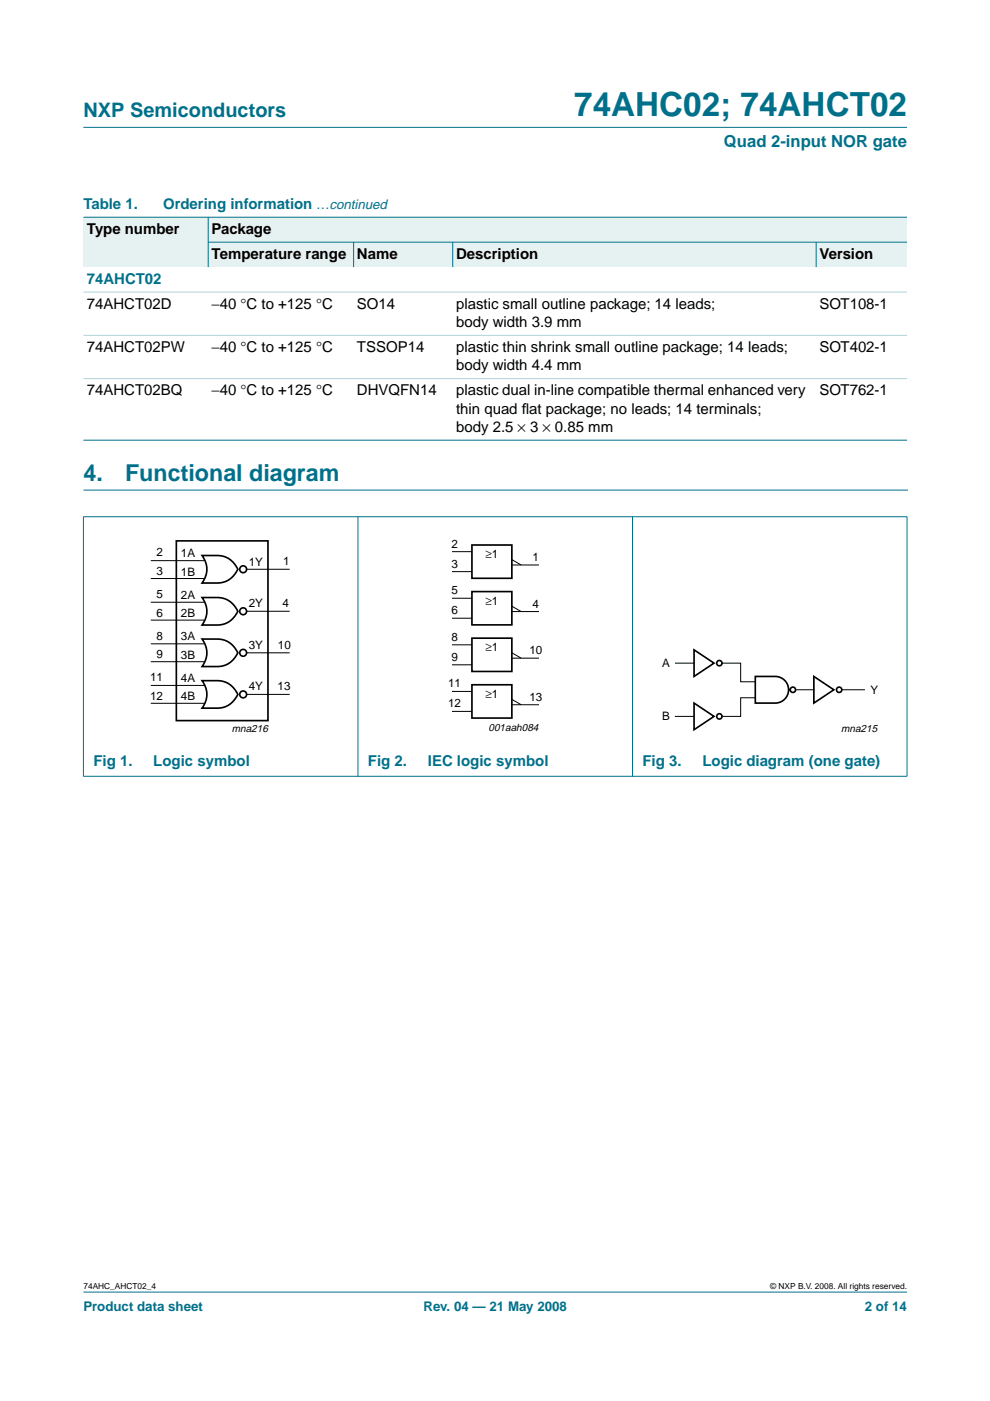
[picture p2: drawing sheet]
<svg xmlns="http://www.w3.org/2000/svg" width="210mm" height="297mm" viewBox="0 0 210 297" stroke-linecap="round" stroke-linejoin="round" font-family="sans-serif">
<defs><g id="words">
<text font-size="7.1" fill="#00708a" x="121.7" y="24.7">74AHC02; 74AHCT02</text>
<g font-size="4.9" fill="#00708a">
<text x="17.7" y="101.9">4.</text>
<text x="26.5" y="101.9">Functional diagram</text>
</g>
<text font-size="4.2" fill="#00708a" x="17.7" y="24.9">NXP Semiconductors</text>
<text font-size="3.5" fill="#00708a" x="153.5" y="31.1">Quad 2-input NOR gate</text>
<g font-size="3.2" fill="#00708a">
<text x="17.7" y="44.3">Table 1.</text>
<text x="34.6" y="44.3">Ordering information …continued</text>
<text x="18.4" y="60.2">74AHCT02</text>
<text x="19.8" y="162.5">Fig 1.</text>
<text x="32.5" y="162.5">Logic symbol</text>
<text x="78" y="162.5">Fig 2.</text>
<text x="90.7" y="162.5">IEC logic symbol</text>
<text x="136.2" y="162.5">Fig 3.</text>
<text x="148.9" y="162.5">Logic diagram (one gate)</text>
</g>
<g font-size="3.2">
<text x="18.4" y="49.6">Type number</text>
<text x="44.9" y="49.6">Package</text>
<text x="44.9" y="54.9">Temperature range</text>
<text x="75.7" y="54.9">Name</text>
<text x="96.7" y="54.9">Description</text>
<text x="173.8" y="54.9">Version</text>
<text x="18.4" y="65.5">74AHCT02D</text>
<text x="44.9" y="65.5">−40 °C to +125 °C</text>
<text x="75.7" y="65.5">SO14</text>
<text x="96.7" y="65.5">plastic small outline package; 14 leads;</text>
<text x="173.8" y="65.5">SOT108-1</text>
<text x="96.7" y="69.3">body width 3.9 mm</text>
<text x="18.4" y="74.6">74AHCT02PW</text>
<text x="44.9" y="74.6">−40 °C to +125 °C</text>
<text x="75.7" y="74.6">TSSOP14</text>
<text x="96.7" y="74.6">plastic thin shrink small outline package; 14 leads;</text>
<text x="173.8" y="74.6">SOT402-1</text>
<text x="18.4" y="83.8">74AHCT02BQ</text>
<text x="44.9" y="83.8">−40 °C to +125 °C</text>
<text x="75.7" y="83.8">DHVQFN14</text>
<text x="96.7" y="78.5">body width 4.4 mm</text>
<text x="96.7" y="83.8">plastic dual in-line compatible thermal enhanced very</text>
<text x="173.8" y="83.8">SOT762-1</text>
<text x="96.7" y="87.7">thin quad f</text>
<text x="110.6" y="87.7">lat package; no leads; 14 terminals;</text>
<text x="96.7" y="91.6">body 2.5 × 3 × 0.85 mm</text>
</g>
<g font-size="2.8" fill="#00708a">
<text x="17.7" y="278">Product data sheet</text>
<text x="89.8" y="278">Rev. 04 — 21 May 2008</text>
<text x="183.4" y="278">2 of 14</text>
</g>
<g font-size="2.5">
<text x="33.2" y="118">2</text>
<text x="38.4" y="118.1">1A</text>
<text x="52.7" y="119.9">1Y</text>
<text x="60" y="119.9">1</text>
<text x="95.7" y="116.1">2</text>
<text x="102.9" y="118.4">≥1</text>
<text x="112.9" y="118.9">1</text>
<text x="33.2" y="122">3</text>
<text x="38.4" y="122">1B</text>
<text x="95.7" y="120.4">3</text>
<text x="95.7" y="126">5</text>
<text x="33.2" y="130.8">6</text>
<text x="33.2" y="126.8">5</text>
<text x="38.4" y="127">2A</text>
<text x="38.4" y="130.8">2B</text>
<text x="52.7" y="128.7">2Y</text>
<text x="59.9" y="128.7">4</text>
<text x="95.7" y="130.2">6</text>
<text x="102.9" y="128.3">≥1</text>
<text x="112.9" y="128.8">4</text>
<text x="33.2" y="135.6">8</text>
<text x="38.4" y="135.8">3A</text>
<text x="52.7" y="137.5">3Y</text>
<text x="58.9" y="137.5">10</text>
<text x="95.7" y="135.9">8</text>
<text x="33.2" y="139.6">9</text>
<text x="38.4" y="139.7">3B</text>
<text x="95.7" y="140.1">9</text>
<text x="102.9" y="138.1">≥1</text>
<text x="112.2" y="138.7">10</text>
<text x="140.4" y="141.4">A</text>
<text x="31.8" y="148.4">12</text>
<text x="31.8" y="144.4">11</text>
<text x="38.4" y="144.6">4A</text>
<text x="38.4" y="148.5">4B</text>
<text x="52.7" y="146.4">4Y</text>
<text x="58.8" y="146.3">13</text>
<text x="95" y="145.8">11</text>
<text x="95" y="150">12</text>
<text x="102.9" y="148">≥1</text>
<text x="112.2" y="148.6">13</text>
<text x="184.6" y="147.1">Y</text>
<text x="140.4" y="152.7">B</text>
</g>
<g font-size="2.2">
<text x="49.2" y="155.1">mna216</text>
<text x="103.6" y="155.1">001aah084</text>
<text x="178.4" y="155.3">mna215</text>
</g>
<g font-size="1.8">
<text x="17.7" y="273.4">74AHC_AHCT02_4</text>
<text x="163.3" y="273.4">© NXP B.V. 2008. All rights reserved.</text>
</g>
</g></defs>
<g fill="#00708a" stroke="#00708a" stroke-width=".21">
<path d="M17.7 273.9h174.6z"/>
<path d="M17.7 27h174.6z"/>
</g>
<path d="M17.7 103.9h174.7" fill="none" stroke="#00708a" stroke-width=".21"/>
<g fill="#e6f2f2">
<path d="M17.7 46.1h26.4v10.5h-26.4z" fill-rule="evenodd"/>
<path d="M44.1 46.1h148.2v5.2h-148.2z" fill-rule="evenodd"/>
<path d="M44.1 51.3h30.9v5.3h-30.9z" fill-rule="evenodd"/>
<path d="M75 51.3h21v5.3h-21z" fill-rule="evenodd"/>
<path d="M96 51.3h77v5.3h-77z" fill-rule="evenodd"/>
<path d="M173 51.3h19.3v5.3h-19.3z" fill-rule="evenodd"/>
</g>
<g fill="#00708a" stroke="#00708a" stroke-width=".21">
<path d="M44.1 46v10.6z"/>
<path d="M75 51.3v5.3z"/>
<path d="M96 51.3v5.3z"/>
<path d="M173 51.3v5.3z"/>
<path d="M17.7 46.1h174.6z"/>
<path d="M44.1 51.3h148.2z"/>
<path d="M17.7 93.3h174.6z"/>
<path d="M17.7 109.6v54.9z"/>
<path d="M75.9 109.5v55.1z"/>
<path d="M134.1 109.5v55.1z"/>
<path d="M192.3 109.6v54.9z"/>
<path d="M17.6 109.6h174.8z"/>
<path d="M17.6 164.6h174.8z"/>
</g>
<g fill="#b3d4db" stroke="#b3d4db" stroke-width=".21">
<path d="M17.7 61.9h174.6z"/>
<path d="M17.7 71.1h174.6z"/>
<path d="M17.7 80.3h174.6z"/>
</g>
<g fill="none" stroke="#000" stroke-width=".35">
<path d="M37.4 114.7h19.4v38.1h-19.4zM42.8 117.8a9.9 9.9 0 0 1 5.2 .4 5 5 0 0 1 2.4 2.5 4.7 4.7 0 0 1-4.3 2.9h-3.3a4.7 4.7 0 0 0 0-5.8zM100.1 115.6h8.4v7h-8.4zM42.8 126.7a9.9 9.9 0 0 1 5.2 .4 5 5 0 0 1 2.4 2.5 4.7 4.7 0 0 1-4.3 2.9h-3.3a4.7 4.7 0 0 0 0-5.8zM42.8 135.5a9.9 9.9 0 0 1 5.2 .4 5 5 0 0 1 2.4 2.5 4.7 4.7 0 0 1-4.3 2.9h-3.3a4.7 4.7 0 0 0 0-5.8zM100.1 125.4h8.4v7.1h-8.4zM100.1 135.3h8.4v7.1h-8.4zM147.2 137.8l4.2 2.8-4.2 2.8zM42.8 144.3a9.9 9.9 0 0 1 5.2 .4 5 5 0 0 1 2.4 2.5 4.7 4.7 0 0 1-4.3 2.9h-3.3a4.7 4.7 0 0 0 0-5.8zM100.1 145.2h8.4v7h-8.4zM147.2 149.1l4.2 2.8-4.2 2.8zM160.1 143.4h4.3a2.82 2.82 0 0 1 2.8 2.8 2.82 2.82 0 0 1-2.8 2.9h-4.3z"/>
<path d="M172.6 143.4l4.2 2.8-4.2 2.9z"/>
<circle cx="51.6" cy="120.7" r=".73"/>
<circle cx="51.6" cy="129.6" r=".73"/>
<circle cx="51.6" cy="138.4" r=".73"/>
<circle cx="51.6" cy="147.2" r=".73"/>
<circle cx="152.5" cy="151.9" r=".56"/>
<circle cx="152.5" cy="140.6" r=".56"/>
<circle cx="168.1" cy="146.2" r=".56"/>
<circle cx="177.9" cy="146.2" r=".56"/>
</g>
<g fill="none" stroke="#000" stroke-width=".21">
<path d="M32 118.9h11.4M95.8 117h4.3M108.5 118.7l2 1.1M108.5 119.8h5.7M32 122.7h11.4M32 127.7h11.4M32 131.5h11.4M32 136.5h11.4M52.3 120.7h9.1M52.3 129.6h9.1M52.3 138.4h9.1M95.8 121.2h4.3"/>
<path d="M95.8 126.8h4.3M95.8 131.1h4.3M95.8 136.7h4.3M108.5 128.5l2 1.2M108.5 129.7h5.7M108.5 138.4l2 1.1M108.5 139.5h5.7M32 140.3h11.4M32 145.3h11.4M32 149.1h11.4M52.3 147.2h9.1M95.8 141h4.3"/>
<path d="M95.8 146.6h4.3M95.8 150.8h4.3M108.5 148.3l2 1.1M108.5 149.4h5.7M143.2 140.6h4M143.2 151.9h4M153.1 140.6h3.9v4h3.1M160.1 147.9h-3.1v4h-3.9M168.9 146.2h3.7M178.5 146.2h4.8"/>
</g>
<use href="#words"/>
</svg>
